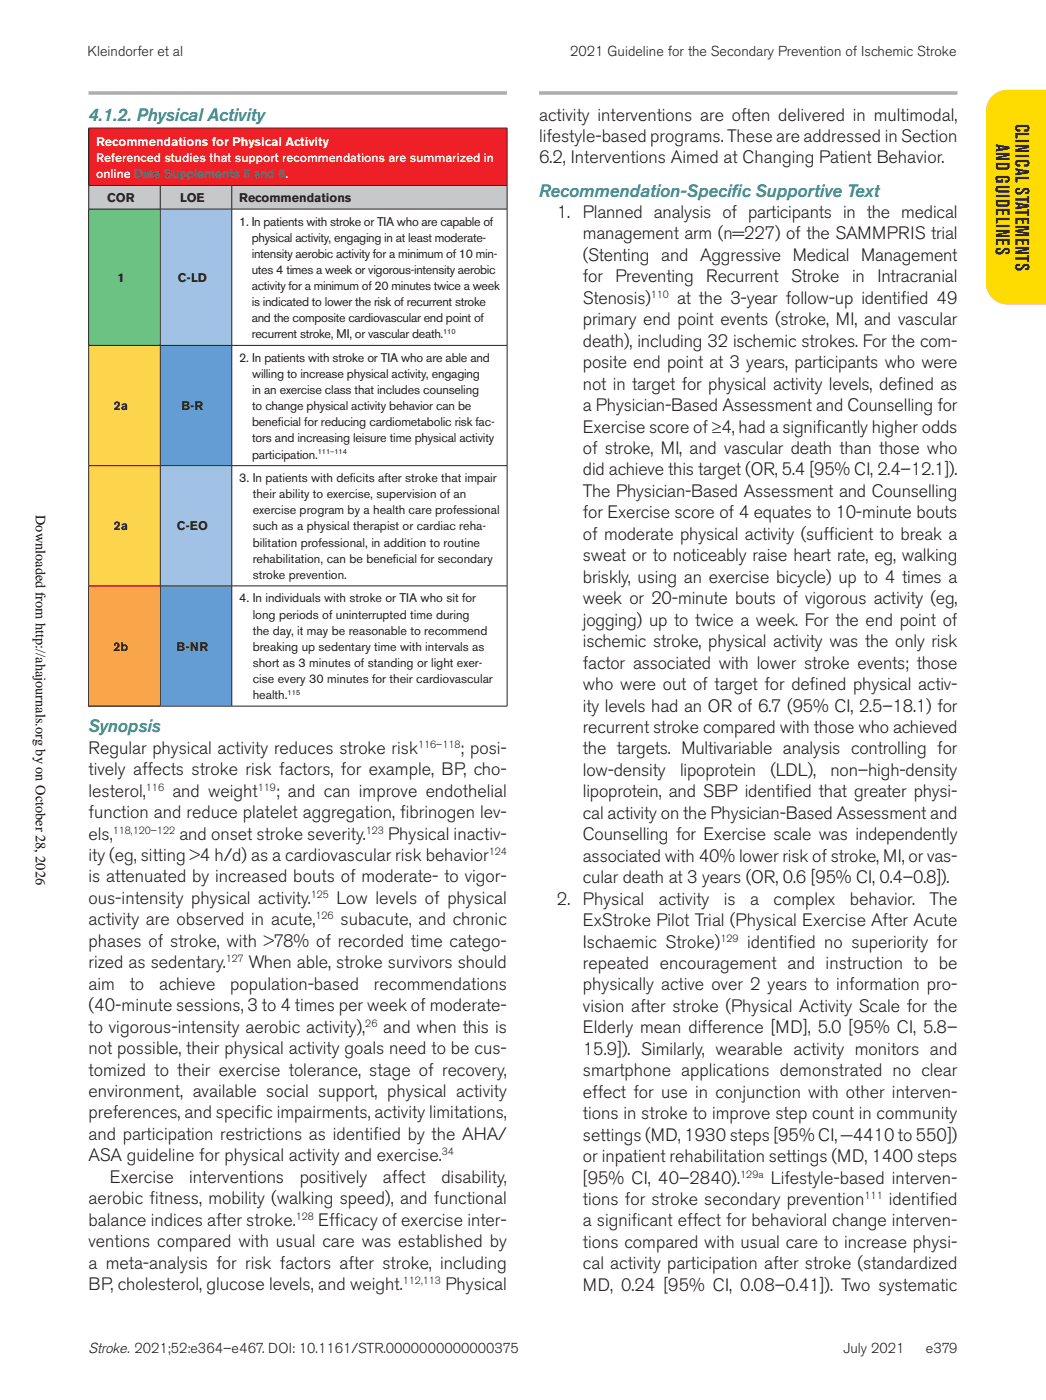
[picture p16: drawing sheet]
<svg xmlns="http://www.w3.org/2000/svg" width="206mm" height="276mm" viewBox="0 0 206 276" stroke-linecap="round" stroke-linejoin="round" font-family="sans-serif">
<defs><g id="words">
<g font-size="3.9" fill="#231f20">
<text x="196.4" y="28.4" transform="rotate(90 196.4 28.4)">AND GUIDELINES</text>
<text x="200.3" y="24.4" transform="rotate(90 200.3 24.4)">CLINICAL STATEMENTS</text>
</g>
<g font-size="3.5" fill="#227d82">
<text x="17.5" y="23.8">4.1.2. Physical Activity</text>
<text x="106.4" y="38.8">Recommendation-Specif</text>
<text x="144.4" y="38.8">ic Supportive Text</text>
<text x="17.5" y="144.5">Synopsis</text>
</g>
<g font-size="3.5" fill="#231f20">
<text x="106.4" y="23.8">activity interventions are often delivered in multimodal,</text>
<text x="106.4" y="28">lifestyle-based programs. These are addressed in Section</text>
<text x="106.4" y="32.3">6.2, Interventions Aimed at Changing Patient Behavior.</text>
<text x="109.9" y="43">1.</text>
<text x="115" y="43">Planned analysis of participants in the medical</text>
<text x="115" y="47.3">management arm (n=227) of the SAMMPRIS trial</text>
<text x="115" y="51.5">(Stenting and Aggressive Medical Management</text>
<text x="115" y="55.7">for</text>
<text x="115" y="60">Stenosis)</text>
<text x="121.5" y="55.7">Preventing</text>
<text x="133.6" y="60">at the 3-year follow-up identif</text>
<text x="139.4" y="55.7">Recurrent</text>
<text x="156.1" y="55.7">Stroke</text>
<text x="168.1" y="55.7">in</text>
<text x="173.1" y="55.7">Intracranial</text>
<text x="177.7" y="60">ied 49</text>
<text x="115" y="64.2">primary end point events (stroke, MI, and vascular</text>
<text x="115" y="68.4">death), including 32 ischemic strokes. For the com-</text>
<text x="115" y="72.7">posite end point at 3 years, participants who were</text>
<text x="115" y="76.9">not in target for physical activity levels, def</text>
<text x="177" y="76.9">ined as</text>
<text x="115" y="81.1">a Physician-Based Assessment and Counselling for</text>
<text x="115" y="85.4">Exercise score of ≥4, had a signif</text>
<text x="115" y="89.6">of stroke, MI, and vascular death than those who</text>
<text x="161.1" y="85.4">icantly higher odds</text>
<text x="115" y="93.8">did achieve this target (OR, 5.4 [95% CI, 2.4–12.1]).</text>
<text x="115" y="98.1">The Physician-Based Assessment and Counselling</text>
<text x="115" y="102.3">for Exercise score of 4 equates to 10-minute bouts</text>
<text x="115" y="106.5">of moderate physical activity (suff</text>
<text x="163.5" y="106.5">icient to break a</text>
<text x="115" y="110.8">sweat or to noticeably raise heart rate, eg, walking</text>
<text x="115" y="115">briskly, using an exercise bicycle) up to 4 times a</text>
<text x="115" y="119.2">week or 20-minute bouts of vigorous activity (eg,</text>
<text x="115" y="123.5">jogging) up to twice a week. For the end point of</text>
<text x="115" y="127.7">ischemic stroke, physical activity was the only risk</text>
<text x="115" y="131.9">factor associated with lower stroke events; those</text>
<text x="115" y="136.2">who were out of target for def</text>
<text x="159.7" y="136.2">ined physical activ-</text>
<text x="115" y="140.4">ity levels had an OR of 6.7 (95% CI, 2.5–18.1) for</text>
<text x="17.5" y="148.7">Regular physical activity reduces stroke risk</text>
<text x="90.9" y="148.7">; posi-</text>
<text x="115" y="144.6">recurrent stroke compared with those who achieved</text>
<text x="115" y="148.9">the targets. Multivariable analysis controlling for</text>
<text x="17.5" y="152.9">tively affects stroke risk factors, for example, BP, cho-</text>
<text x="115" y="153.1">low-density</text>
<text x="134.2" y="153.1">lipoprotein</text>
<text x="152" y="153.1">(LDL),</text>
<text x="163.9" y="153.1">non–high-density</text>
<text x="17.5" y="157.2">lesterol,</text>
<text x="17.5" y="161.4">function and reduce platelet aggregation, f</text>
<text x="34" y="157.2">and weight</text>
<text x="54.5" y="157.2">; and can improve endothelial</text>
<text x="79" y="161.4">ibrinogen lev-</text>
<text x="115" y="157.3">lipoprotein, and SBP identif</text>
<text x="115" y="161.6">cal activity on the Physician-Based Assessment and</text>
<text x="154.7" y="157.3">ied that greater physi-</text>
<text x="17.5" y="165.6">els,</text>
<text x="35.4" y="165.6">and onset stroke severity.</text>
<text x="76.6" y="165.6">Physical inactiv-</text>
<text x="115" y="165.8">Counselling for Exercise scale was independently</text>
<text x="17.5" y="169.9">ity (eg, sitting</text>
<text x="39.5" y="169.9">4 h/d) as a cardiovascular risk behavior</text>
<text x="115" y="170">associated with 40% lower risk of stroke, MI, or vas-</text>
<text x="17.5" y="174.1">is attenuated by increased bouts of moderate- to vigor-</text>
<text x="17.5" y="178.3">ous-intensity physical activity.</text>
<text x="66.4" y="178.3">Low levels of physical</text>
<text x="109.9" y="178.5">2.</text>
<text x="115" y="174.3">cular death at 3 years (OR, 0.6 [95% CI, 0.4–0.8]).</text>
<text x="115" y="178.5">Physical</text>
<text x="130" y="178.5">activity</text>
<text x="142.8" y="178.5">is</text>
<text x="148" y="178.5">a</text>
<text x="152.6" y="178.5">complex</text>
<text x="167.7" y="178.5">behavior.</text>
<text x="183.4" y="178.5">The</text>
<text x="17.5" y="182.6">activity are observed in acute,</text>
<text x="67.2" y="182.6">subacute, and chronic</text>
<text x="115" y="182.7">ExStroke Pilot Trial (Physical Exercise After Acute</text>
<text x="17.5" y="186.8">phases of stroke, with</text>
<text x="17.5" y="191">rized as sedentary.</text>
<text x="49.1" y="191">When able, stroke survivors should</text>
<text x="54" y="186.8">78% of recorded time catego-</text>
<text x="115" y="187">Ischaemic Stroke)</text>
<text x="115" y="191.2">repeated encouragement and instruction to be</text>
<text x="147.4" y="187">identif</text>
<text x="155.4" y="187">ied no superiority for</text>
<text x="17.5" y="195.3">aim</text>
<text x="25.6" y="195.3">to</text>
<text x="31.4" y="195.3">achieve</text>
<text x="45.4" y="195.3">population-based</text>
<text x="73.8" y="195.3">recommendations</text>
<text x="115" y="195.4">physically active over 2 years to information pro-</text>
<text x="17.5" y="199.5">(40-minute sessions, 3 to 4 times per week of moderate-</text>
<text x="17.5" y="203.7">to vigorous-intensity aerobic activity),</text>
<text x="75.6" y="203.7">and when this is</text>
<text x="115" y="199.7">vision after stroke (Physical Activity Scale for the</text>
<text x="115" y="203.9">Elderly mean difference [MD], 5.0 [95% CI, 5.8–</text>
<text x="17.5" y="208">not possible, their physical activity goals need to be cus-</text>
<text x="115" y="208.1">15.9]). Similarly, wearable activity monitors and</text>
<text x="17.5" y="212.2">tomized to their exercise tolerance, stage of recovery,</text>
<text x="115" y="212.4">smartphone applications demonstrated no clear</text>
<text x="17.5" y="216.4">environment, available social support, physical activity</text>
<text x="17.5" y="220.7">preferences, and specif</text>
<text x="50.3" y="220.7">ic impairments, activity limitations,</text>
<text x="115" y="216.6">effect for use in conjunction with other interven-</text>
<text x="115" y="220.8">tions in stroke to improve step count in community</text>
<text x="17.5" y="224.9">and participation restrictions as identif</text>
<text x="73.6" y="224.9">ied by the AHA/</text>
<text x="115" y="225.1">settings (MD, 1930 steps [95% CI, −4410 to 550])</text>
<text x="17.5" y="229.1">ASA guideline for physical activity and exercise.</text>
<text x="21.7" y="233.4">Exercise</text>
<text x="37.3" y="233.4">interventions</text>
<text x="59.1" y="233.4">positively</text>
<text x="75.6" y="233.4">affect</text>
<text x="87.1" y="233.4">disability,</text>
<text x="115" y="229.3">or inpatient rehabilitation settings (MD, 1400 steps</text>
<text x="115" y="233.5">[95% CI, 40–2840).</text>
<text x="152.1" y="233.5">Lifestyle-based interven-</text>
<text x="17.5" y="237.6">aerobic f</text>
<text x="29.5" y="237.6">itness, mobility (walking speed), and functional</text>
<text x="115" y="237.8">tions for stroke secondary prevention</text>
<text x="175.4" y="237.8">identif</text>
<text x="183.4" y="237.8">ied</text>
<text x="17.5" y="241.8">balance indices after stroke.</text>
<text x="62.8" y="241.8">Eff</text>
<text x="66" y="241.8">icacy of exercise inter-</text>
<text x="115" y="242">a signif</text>
<text x="124.6" y="242">icant effect for behavioral change interven-</text>
<text x="17.5" y="246.1">ventions compared with usual care was established by</text>
<text x="17.5" y="250.3">a meta-analysis for risk factors after stroke, including</text>
<text x="115" y="246.2">tions compared with usual care to increase physi-</text>
<text x="115" y="250.5">cal activity participation after stroke (standardized</text>
<text x="17.5" y="254.5">BP, cholesterol, glucose levels, and weight.</text>
<text x="87.9" y="254.5">Physical</text>
<text x="115" y="254.7">MD, 0.24 [95% CI, 0.08–0.41]). Two systematic</text>
</g>
<g font-size="3" fill="#231f20">
<text x="37.5" y="169.7">&gt;</text>
<text x="52" y="186.6">&gt;</text>
</g>
<g font-size="2.8" fill="#231f20">
<text x="17.3" y="11.1">Kleindorfer et al</text>
<text x="112.5" y="11.1">2021 Guideline for the Secondary Prevention of Ischemic Stroke</text>
<text x="17.5" y="266.9">Stroke. 2021;52:e364–e467. DOI: 10.1161/STR.0000000000000375</text>
<text x="166.4" y="266.9">July 2021</text>
<text x="182.7" y="266.9">e379</text>
</g>
<text font-size="2.8" x="7.1" y="101.6" transform="rotate(90 7.1 101.6)">Downloaded from http://ahajournals.org by on October 28, 2026</text>
<g font-size="2.5" fill="#fff">
<text x="19" y="28.8">Recommendations for Physical Activity</text>
<text x="19" y="32">Referenced studies that support recommendations are summarized in</text>
<text x="19" y="35.2">online Data Supplements 5 and 6.</text>
</g>
<g font-size="2.5" fill="#231f20">
<text x="21.2" y="39.8">COR</text>
<text x="35.5" y="39.8">LOE</text>
<text x="47.2" y="39.8">Recommendations</text>
<text x="47.2" y="44.5">1. In patients with stroke or TIA who are capable of</text>
<text x="49.7" y="47.7">physical activity, engaging in at least moderate-</text>
<text x="49.7" y="50.9">intensity aerobic activity for a minimum of 10 min-</text>
<text x="23.2" y="55.6">1</text>
<text x="35.1" y="55.6">C-LD</text>
<text x="49.7" y="54">utes 4 times a week or vigorous-intensity aerobic</text>
<text x="49.7" y="57.2">activity for a minimum of 20 minutes twice a week</text>
<text x="49.7" y="60.4">is indicated to lower the risk of recurrent stroke</text>
<text x="49.7" y="63.6">and the composite cardiovascular end point of</text>
<text x="47.2" y="71.4">2. In patients with stroke or TIA who are able and</text>
<text x="49.7" y="66.7">recurrent stroke, MI, or vascular death.</text>
<text x="49.7" y="74.6">willing to increase physical activity, engaging</text>
<text x="49.7" y="77.8">in an exercise class that includes counseling</text>
<text x="22.4" y="80.9">2a</text>
<text x="35.8" y="80.9">B-R</text>
<text x="49.7" y="80.9">to change physical activity behavior can be</text>
<text x="49.7" y="84.1">benef</text>
<text x="49.7" y="87.3">tors and increasing leisure time physical activity</text>
<text x="54.8" y="84.1">icial for reducing cardiometabolic risk fac-</text>
<text x="47.2" y="95.1">3. In patients with def</text>
<text x="49.7" y="90.5">participation.</text>
<text x="69" y="95.1">icits after stroke that impair</text>
<text x="49.9" y="98.3">their ability to exercise, supervision of an</text>
<text x="49.9" y="101.5">exercise program by a health care professional</text>
<text x="22.4" y="104.7">2a</text>
<text x="34.9" y="104.7">C-EO</text>
<text x="49.9" y="104.7">such as a physical therapist or cardiac reha-</text>
<text x="49.9" y="107.8">bilitation professional, in addition to routine</text>
<text x="49.9" y="111">rehabilitation, can be benef</text>
<text x="77.5" y="111">icial for secondary</text>
<text x="47.2" y="118.9">4. In individuals with stroke or TIA who sit for</text>
<text x="49.9" y="114.2">stroke prevention.</text>
<text x="49.9" y="122">long periods of uninterrupted time during</text>
<text x="49.9" y="125.2">the day, it may be reasonable to recommend</text>
<text x="22.4" y="128.4">2b</text>
<text x="34.8" y="128.4">B-NR</text>
<text x="49.9" y="128.4">breaking up sedentary time with intervals as</text>
<text x="49.9" y="131.6">short as 3 minutes of standing or light exer-</text>
<text x="49.9" y="134.7">cise every 30 minutes for their cardiovascular</text>
<text x="49.9" y="137.9">health.</text>
</g>
<g font-size="2.1" fill="#231f20">
<text x="128.4" y="58.8">110</text>
<text x="82.5" y="147.5">116–118</text>
<text x="28.8" y="156">116</text>
<text x="50.9" y="156">119</text>
<text x="22.2" y="164.5">118,120–122</text>
<text x="72.2" y="164.5">123</text>
<text x="96.4" y="168.7">124</text>
<text x="61.3" y="177.2">125</text>
<text x="62.2" y="181.4">126</text>
<text x="142.1" y="185.8">129</text>
<text x="44.5" y="189.9">127</text>
<text x="72.1" y="202.6">26</text>
<text x="87.1" y="228">34</text>
<text x="146" y="232.3">129a</text>
<text x="170.6" y="236.6">111</text>
<text x="58.4" y="240.7">128</text>
<text x="79.5" y="253.4">112,113</text>
</g>
<g font-size="1.4" fill="#231f20">
<text x="87.4" y="65.9">110</text>
<text x="62.7" y="89.6">111–114</text>
<text x="56.8" y="137.1">115</text>
</g>
</g></defs>
<path d="M17.5 18.3h82.5M106.4 18.3h82.5" fill="none" stroke="#aeafb3" stroke-width=".71" stroke-linecap="butt"/>
<path d="M195.5 19.2a4.2 4.2 0 0 1 3.3-1.5h7.6v42.4h-7.6a4.2 4.2 0 0 1-4.3-4.3v-33.8a4.2 4.2 0 0 1 1-2.8z" fill="#ffdc01"/>
<path d="M17.5 25.3h82.6v11.3h-82.6z" fill="#ee1f26"/>
<path d="M17.5 36.6h14.1v4.7h-14.1zM31.6 36.6h14.1v4.7h-14.1zM45.7 36.6h54.4v4.7h-54.4z" fill="#c7c8ca"/>
<path d="M17.5 41.3h14.1v26.9h-14.1z" fill="#6cc283"/>
<path d="M31.6 41.3h14.1v26.9h-14.1zM31.6 91.9h14.1v23.7h-14.1z" fill="#a1c1e5"/>
<path d="M17.5 68.2h14.1v23.7h-14.1zM17.5 91.9h14.1v23.7h-14.1z" fill="#fdd54c"/>
<path d="M31.6 68.2h14.1v23.7h-14.1zM31.6 115.6h14.1v23.7h-14.1z" fill="#639dd4"/>
<path d="M17.5 115.6h14.1v23.7h-14.1z" fill="#f9a64a"/>
<g fill="none" stroke="#231f20" stroke-width=".2">
<path d="M17.5 36.6h82.6v4.6M17.5 25.3h82.6M17.5 25.3v11.2M17.5 36.6v4.6M31.6 36.6v4.6M45.7 36.6v4.6M100.1 25.3v11.2M17.5 41.3h82.6M17.5 41.3v26.8M31.6 41.3v26.8M45.7 41.3v26.8M100.1 41.3v26.8"/>
<path d="M17.5 68.2h82.6M17.5 68.2v23.6M31.6 68.2v23.6M45.7 68.2v23.6M100.1 68.2v23.6M17.5 91.9h82.6M17.5 91.9v23.7M31.6 91.9v23.7M45.7 91.9v23.7M100.1 91.9v23.7M17.5 115.6h82.6M17.5 115.6v23.7"/>
<path d="M31.6 115.6v23.7M45.7 115.6v23.7M100.1 115.6v23.7M17.5 139.3h82.6"/>
</g>
<use href="#words"/>
</svg>
